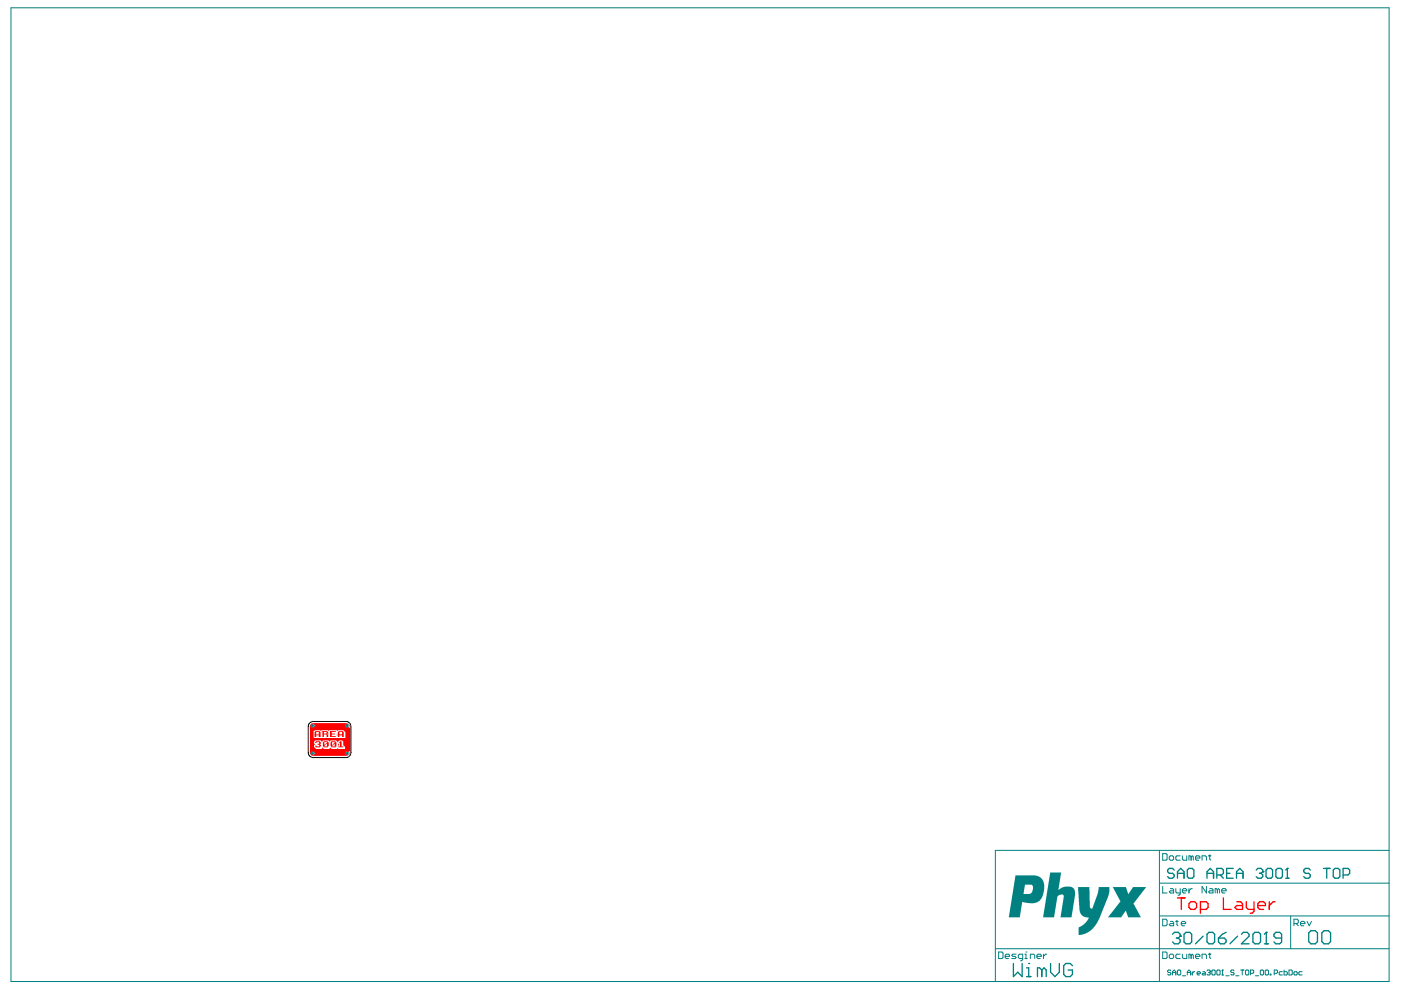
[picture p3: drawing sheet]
<svg xmlns="http://www.w3.org/2000/svg" width="297mm" height="210mm" viewBox="0 0 297 210" stroke-linecap="round" stroke-linejoin="round" font-family="sans-serif">
<g fill="#008080">
<path d="M228.5 188.1h2.5l.1 4.2 .3 .4 .2-.1 1.1-3.1 .2-1.4h2.3v1l-.3 1.3-1.9 4.6-.8 1.3-1 1.1-1 .5-.8 .3-.7 .1v-1.2a.49 .49 0 0 1 0-.5 .49 .49 0 0 1 .5-.2l1.2-.9 .5-1-1.3-.2-.6-.8z"/>
<path d="M235.9 188.1h2.8l.5 1.4 1-1.4h2.8l-2.5 3.2a.33 .33 0 0 0-.2 .3 .33 .33 0 0 0 .2 .3l1.4 2.6h-2.7l-.5-1.4-1 1.4h-2.8l2.4-3.1a.37 .37 0 0 0 .2-.4 .37 .37 0 0 0-.2-.3z"/>
<path d="M222.7 185h2.3l-.6 3.7 .7-.5 .7-.2h1.3l.4 .2 .3 .4 .1 1.3-.7 4.6h-2.4l.7-4.2a.4 .4 0 0 0-.2-.7l-.7 .1-.4 .4-.7 4.4h-2.4z"/>
<path d="M215.3 185.6h4.2l.8 .3 .6 .5 .4 .7 .1 1.8-.6 1.6-.8 .8-.8 .2-2.5-.2-.5 3.2h-2.3zM217.3 187.6l-.3 1.9 1.6-.1 .4-.7-.1-1-.2-.1z"/>
</g>
<g fill="none" stroke="#008080" stroke-width=".21">
<path d="M2.3 1.7h292.2v206.4h-292.2zM245.8 180.3v27.8M245.8 194.2h48.7M245.8 187.2h48.7M246.5 194.9h.7l.2 .2v1l-.2 .2h-.7zM246.5 181h.7l.2 .2v1l-.2 .2h-.7zM246.5 187.9v1.4h.9M247.9 181.7l.2-.2h.5l.2 .2v.5l-.2 .2h-.5l-.2-.2zM248.1 195.4h.5l.2 .2v.7h-.7l-.2-.2 .2-.3h.7M248.1 188.4h.5l.2 .2v.7h-.7l-.2-.2 .2-.2h.7M249.3 195.4h.5M249.3 188.4v.7l.2 .2h.7"/>
<path d="M249.5 195.1v1l.3 .2M250.2 181.5h-.7l-.2 .2v.5l.2 .2h.7M250.2 188.4v1.2l-.4 .2M250.5 195.8h.9l-.2-.4h-.5l-.2 .2v.5l.2 .2h.5M250.7 188.9h.9l-.2-.5h-.5l-.2 .2v.5l.2 .2h.5M250.7 181.5v.7l.2 .2h.7v-.9M252.1 188.4v.9M252.5 181.7l-.4-.2v.9M252.5 181.7l.3-.2 .2 .2v.7M252.5 181.7v.7M252.8 188.4h-.3l-.4 .5M253.5 181.9h.9l-.2-.4h-.5l-.2 .2v.5l.2 .2h.5"/>
<path d="M254.9 182.4v-.9h.7l.2 .2v.7M255.8 187.9v1.4l-.9-1.4v1.4M256.3 181.5h.4M256.5 188.4h.4l.3 .2v.7h-.7l-.2-.2 .2-.2h.7M256.5 181.2v1l.2 .2M258.1 188.6l-.5-.2v.9M258.1 188.6v.7M258.1 188.6l.2-.2 .3 .2v.7M259 188.9h1l-.3-.5h-.4l-.3 .2v.5l.3 .2h.4M273.6 194.2v7M274.3 195.8h.7l.3-.2v-.5l-.3-.2h-.7v1.4M274.8 195.8l.5 .5"/>
<path d="M275.7 195.8h1l-.3-.4h-.4l-.3 .2v.5l.3 .2h.4M277.1 195.4l.5 .9 .5-.9M294.5 180.3h-83.5v27.8M211 201.2h83.5M211.7 201.8h.7l.3 .3v.9l-.3 .2h-.7zM213.1 202.8h.9l-.2-.5h-.4l-.3 .2v.5l.3 .2h.4M215.4 202.3h-.7l-.2 .2 .2 .3h.5l.2 .2-.2 .2h-.7M216.8 203.2h-.7l-.2-.2v-.5l.2-.2h.7v1.2l-.4 .2M217.3 203.2h.5M217.3 202.3h.2v.9M217.5 201.8h.1M218.5 203.2v-.9h.6l.3 .2v.7"/>
<path d="M219.8 202.8h1l-.3-.5h-.4l-.3 .2v.5l.3 .2h.4M221.2 202.3v.9M221.9 202.3h-.2l-.5 .5M246.5 201.8h.7l.2 .3v.9l-.2 .2h-.7zM247.9 202.5l.2-.2h.5l.2 .2v.5l-.2 .2h-.5l-.2-.2zM248.3 205.8l-.2-.1h-.4l-.1 .3 .1 .2h.4l.2 .3-.2 .2h-.4l-.1-.2M248.6 206.2h.7M248.6 206.7v-.7l.3-.3 .4 .3v.7M249.6 205.8l.2-.1h.4l.1 .1v.7l-.1 .2h-.4l-.2-.2zM250.2 202.3h-.7l-.2 .2v.5l.2 .2h.7M250.7 202.3v.7l.2 .2h.7v-.9M250.7 206.9h.7"/>
<path d="M251.7 206.2h.7M251.7 206.7v-.7l.4-.3 .3 .3v.7M252.5 202.5l-.4-.2v.9M252.5 202.5v.7M252.5 202.5l.3-.2 .2 .2v.7M252.8 206v.7M253.3 206l-.5 .4M253.5 202.8h.9l-.2-.5h-.5l-.2 .2v.5l.2 .2h.5M253.8 206.4h.7l-.2-.4h-.3l-.2 .2v.3l.2 .2h.3M254.9 203.2v-.9h.7l.2 .2v.7M255 206h.4l.2 .2v.5h-.6l-.1-.2 .1-.1h.6M255.9 205.8l.2-.1h.3l.2 .3"/>
<path d="M256.3 202.3h.4M256.3 206.2h.1M256.4 206.2l.2 .2-.2 .3h-.3l-.2-.2M256.5 202.1v.9l.2 .2M256.6 206h.1M256.6 206l-.2 .2M256.9 205.8l.2-.1h.4l.1 .1v.7l-.1 .2h-.4l-.2-.2zM258 205.8l.2-.1h.3l.2 .1v.7l-.2 .2h-.3l-.2-.2zM259 206.7h.4M259.2 205.7h.1M259.2 205.7v1M259.2 205.7l-.2 .1"/>
<path d="M259.9 206.9h.7M261.6 205.8l-.1-.1h-.4l-.2 .1 .2 .4h.4l.1 .2-.1 .3h-.4l-.2-.2M262 206.9h.7M263 205.7h.7M263.4 205.7v1M264.1 205.8l.1-.1h.4l.2 .1v.7l-.2 .2h-.4l-.1-.2zM265.1 206.4h.5l.2-.2v-.4l-.2-.1h-.5v1M266.2 206.9h.7M267.2 205.8l.2-.1h.3l.2 .1v.7l-.2 .2h-.3l-.2-.2zM268.2 205.8l.2-.1h.4l.1 .1v.7l-.1 .2h-.4l-.2-.2zM269.3 206.5h.2v.2h-.2zM270.2 206.4h.5l.2-.2v-.4l-.2-.1h-.5v1"/>
<path d="M271.9 206h-.5l-.2 .2v.3l.2 .2h.5M272.2 205.7v1h.6l.1-.2v-.3l-.1-.2h-.6M273.3 205.7h.5l.2 .1v.7l-.2 .2h-.5zM274.5 206h.4l.1 .2v.3l-.1 .2h-.4l-.2-.2v-.3zM276.1 206h-.5l-.2 .2v.3l.2 .2h.5"/>
</g>
<g fill="none" stroke="#008080" stroke-width=".28">
<path d="M248.6 198.1l.4-.4h.8l.4 .4v.4M248.9 184.5l-.3-.4h-.7l-.3 .4v.3l.3 .4h.7l.3 .3v.4l-.3 .3h-.7l-.3-.3M249.4 198.9h.4M249.6 186.2v-1.4l.7-.7 .7 .7v1.4M249.6 185.2h1.4M249.8 198.9l.4 .4v.4l-.4 .4h-.8l-.4-.4M250.2 198.5h.1M250.2 198.5l-.4 .4M251 198.1l.4-.4h.9l.4 .4v1.6l-.4 .4h-.9l-.4-.4zM251.7 184.5l.4-.4h.7l.3 .4v1.4l-.3 .3h-.7l-.4-.3zM255.1 198.5l-1.6 1.6M255.9 186.2v-1.4l.7-.7 .7 .7v1.4"/>
<path d="M255.9 185.2h1.4M255.9 198.1l.4-.4h.8l.4 .4v1.6l-.4 .4h-.8l-.4-.4zM258 185.5h1l.4-.3v-.7l-.4-.4h-1v2.1M258.3 198.9h1.3l.4 .4v.4l-.4 .4h-.9l-.4-.4zM258.7 185.5l.7 .7M260 197.7l-.9 .4-.8 .8M260.1 185.2h.7M261.5 184.1h-1.4v2.1h1.4M262.2 185.2h1.4M262.2 186.2v-1.4l.7-.7 .7 .7v1.4M262.4 198.5l-1.6 1.6M263.2 198.1l.4-.4h.8l.4 .4v.4l-1.6 1.6h1.6"/>
<path d="M265.6 198.1l.4-.4h.9l.4 .4v1.6l-.4 .4h-.9l-.4-.4zM266.3 184.5l.4-.4h.7l.3 .4v.3M267 185.2h.4M267.4 185.2l.3 .3v.4l-.3 .3h-.7l-.4-.3M267.7 184.8h.1M267.7 184.8l-.3 .4M268.4 184.5l.4-.4h.7l.3 .4v1.4l-.3 .3h-.7l-.4-.3zM268.5 197.7h.1M268.5 197.7v2.4M268.5 197.7l-.4 .4M270.5 184.5l.4-.4h.7l.3 .4v1.4l-.3 .3h-.7l-.4-.3zM271.7 198.9h-1.2l-.4-.4v-.4l.4-.4h.8l.4 .4v1.6l-.4 .4h-.8l-.4-.4"/>
<path d="M272.6 186.2h.7M272.9 184.1h.1M272.9 184.1v2.1M272.9 184.1l-.3 .4M277.5 197.8l.4-.5h1l.4 .5v1.8l-.4 .5h-1l-.4-.5zM277.8 184.5l-.3-.4h-.7l-.4 .4v.3l.4 .4h.7l.3 .3v.4l-.3 .3h-.7l-.4-.3M280.3 197.8l.4-.5h.9l.5 .5v1.8l-.5 .5h-.9l-.4-.5zM280.6 184.1h1.4M281.3 184.1v2.1M282.7 184.5l.3-.4h.7l.4 .4v1.4l-.4 .3h-.7l-.3-.3zM284.8 185.5h1l.4-.3v-.7l-.4-.4h-1v2.1M214.9 204.3v2.8l.9-1 .9 1v-2.8"/>
<path d="M217.6 207.1h1M217.6 205.2h.5v1.9M218.1 204.3h.1M220.9 205.7l-.5-.5h-.4v1.9M220.9 205.7v1.4M220.9 205.7l.5-.5 .4 .5v1.4M222.7 204.3v1.8l1 1 .9-1v-1.8M227.4 204.7l-.5-.4h-.9l-.5 .4v1.9l.5 .5h.9l.5-.5v-.9h-.9M268.1 200.1h.8"/>
</g>
<g fill="#f00">
<path d="M65.7 159.1h8.4v.5a.69 .69 0 0 1-.7 .7h-7a.69 .69 0 0 1-.7-.7z"/>
<path d="M65.9 153.6l.4-.3h7.1a.69 .69 0 0 1 .7 .7v.5h-8.4z"/>
</g>
<path d="M65.7 154.4h8.4v2.2h-8.4z" fill-rule="evenodd" fill="#f00"/>
<g fill="#fff">
<path d="M67 155.2h.6v.5h-.6zM66.7 155.2v1.1h.3v-.4h.6v.4h.4v-1.1h-.2v-.2h-.9v.2zM66.5 155h.2v-.2h1.3v.2a.83 .83 0 0 1 .3 1.1v.5h-.7v-.2h-.2v.2h-.7v-.2h-.2z"/>
<path d="M68.7 155.2h.5v.3h-.5zM68.3 155v1.3h.4v-.6h.5v.6h.4v-.6h-.2v-.2h.2v-.3h-.2v-.2zM68.1 154.8h1.5v.2a.83 .83 0 0 1 .4 1.1v.5h-.8v-.2h-.1v.2h-.8v-.2h-.2z"/>
<path d="M70 155v1.3h1.2v-.2h-.9v-.4h.8v-.2h-.8v-.3h.9v-.2zM69.8 154.8h1.6v.2h.2v.5h-.2l.2 1.1h-1.6v-.2h-.2z"/>
<path d="M72 155.2h.5v.5h-.5zM71.6 155.2v1.1h.4v-.4h.5v.4h.4v-1.1h-.2v-.2h-.9v.2zM71.4 155h.2v-.2h1.3v.2a.82 .82 0 0 1 .3 1.1v.5h-.7v-.2h-.2v.2h-.7v-.2h-.2z"/>
</g>
<path d="M65.7 156.6h8.4v2.6h-8.4z" fill-rule="evenodd" fill="#f00"/>
<g fill="#fff">
<path d="M67 157.2l-.2 .3 .9-.1v.3h-.4v.2h.4v.4h-.6v-.2h-.3v.2h.2v.2h.9v-.2h.1v-.4h-.1v-.2h.1v-.3h-.1v-.2zM66.6 157.2h.2v-.2h1.2v.2a.83 .83 0 0 1 .4 1.1v.3h-.2v.2h-1.2l-.2-.3h-.2v-.6h.2v-.2h-.2z"/>
<path d="M69 157.7v.2h.1v-.2zM68.8 157.4h.5v.1h-.2v.2h.2v.6h-.5v-.2h.2v-.2h-.2zM68.6 157.2v.2h-.2v.9h.2v.2h.9v-.2h.2v-.9h-.2v-.2zM68.2 157.2h.2v-.2h1.3v.2a.83 .83 0 0 1 .3 1.1v.3h-.1v.2h-1.3v-.2a.82 .82 0 0 1-.4-1.1z"/>
<path d="M70.6 157.7v.2h.2v-.2zM70.4 157.4h.6v.1h-.2v.2h.2v.6h-.6v-.2h.2v-.2h-.2zM70 157.4v.9h.2v.2h.9v-.2h.2v-.9h-.2v-.2h-.9v.2zM69.9 157.2h.1v-.2h1.3v.2a.83 .83 0 0 1 .4 1.1v.3h-.2v.2h-1.3v-.2a.82 .82 0 0 1-.3-1.1z"/>
<path d="M72.1 157.2v.2h-.2v.1h.2v.8h-.4v.2h1.1v-.2h-.4v-1.1zM71.7 157.2h.2v-.2h.7v.2h.2a.8 .8 0 0 0 .4 1.1v.5h-1.5v-.2h-.2v-.5h.4v-.4h-.2z"/>
</g>
<path d="M249.6 190.4h1.7M250.5 190.4v2.4M252.1 191.6l.4-.4h.8l.4 .4v.8l-.4 .4h-.8l-.4-.4zM254.5 192.8h1.2l.4-.4v-.8l-.4-.4h-1.2v2.4M259.4 190.4v2.4h1.6M262.2 191.2h.8l.4 .4v1.2h-1.2l-.4-.4 .4-.4h1.2M264.2 191.2v1.2l.5 .4h1.2M265.9 191.2v2l-.4 .4h-.4M266.7 192h1.6v-.4l-.4-.4h-.8l-.4 .4v.8l.4 .4h.8M269.1 191.2v1.6M270.3 191.2h-.4l-.8 .8" fill="none" stroke="#f00" stroke-width=".28"/>
<circle cx="66.2" cy="153.8" r=".42" fill="#808080"/>
<circle cx="66.2" cy="153.8" r=".24" fill="#1f4769"/>
<circle cx="73.5" cy="153.8" r=".42" fill="#808080"/>
<circle cx="73.5" cy="153.8" r=".24" fill="#1f4769"/>
<circle cx="66.2" cy="159.8" r=".42" fill="#808080"/>
<circle cx="66.2" cy="159.8" r=".24" fill="#1f4769"/>
<circle cx="73.5" cy="159.8" r=".42" fill="#808080"/>
<circle cx="73.5" cy="159.8" r=".24" fill="#1f4769"/>
<path d="M65.6 153.4l.8-.4h7a1.04 1.04 0 0 1 1 1v5.6a1.04 1.04 0 0 1-1 1h-7a1.04 1.04 0 0 1-1-1v-5.6z" fill="none" stroke="#000" stroke-width=".21"/>
</svg>
